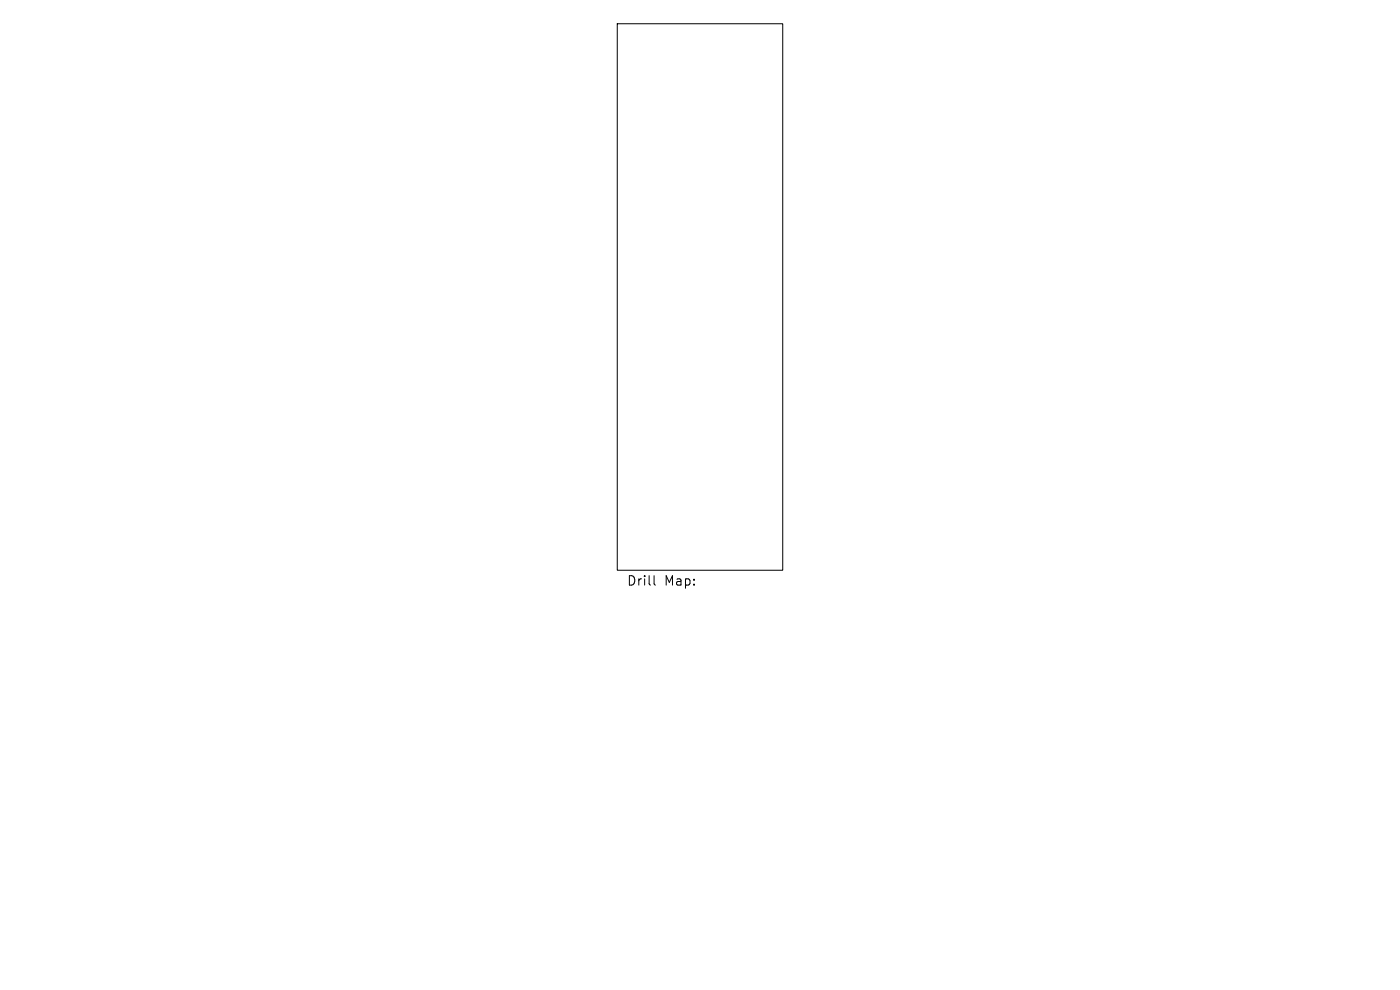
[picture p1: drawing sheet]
<svg xmlns="http://www.w3.org/2000/svg" width="297mm" height="210mm" viewBox="0 0 297 210" stroke-linecap="round" stroke-linejoin="round" font-family="sans-serif">
<defs><g id="words">
<g font-size="2.8">
<text x="132.9" y="124.5">Drill</text>
<text x="140.9" y="124.5">Map:</text>
</g>
</g></defs>
<path d="M130.9 5h35.2v116h-35.2zM138.8 122.1v1.7l.2 .3" fill="none" stroke="#000" stroke-width=".21"/>
<use href="#words"/>
</svg>
